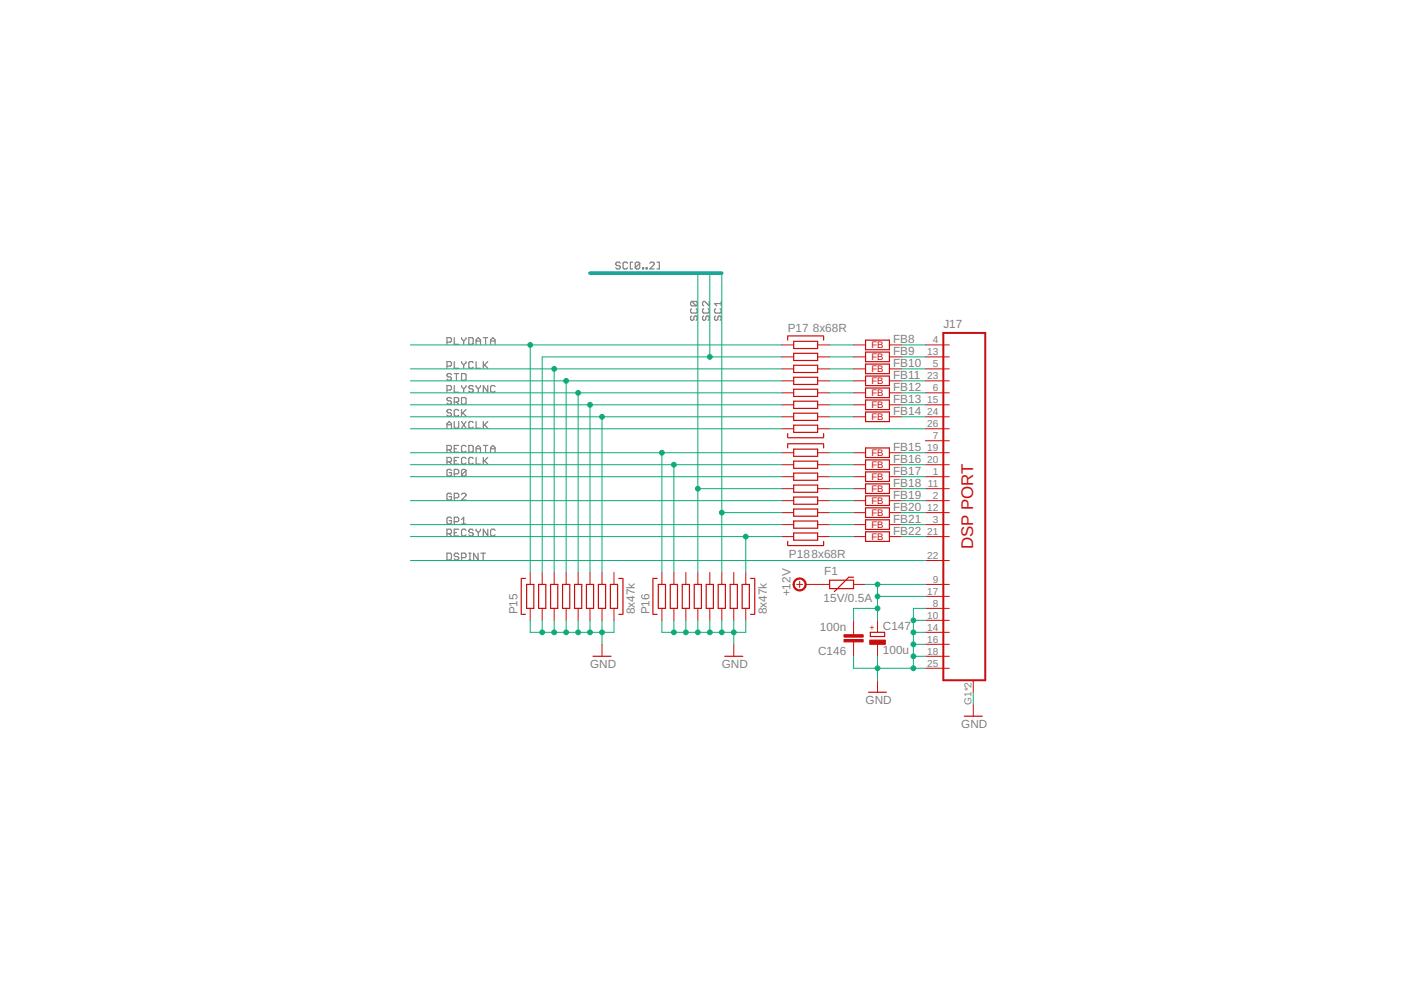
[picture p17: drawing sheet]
<svg xmlns="http://www.w3.org/2000/svg" width="297mm" height="210mm" viewBox="0 0 297 210" stroke-linecap="round" stroke-linejoin="round" font-family="sans-serif">
<defs><g id="words">
<text font-size="3.6" fill="#c90d0c" x="206.4" y="116.5" transform="rotate(-90 206.4 116.5)">DSP PORT</text>
<g font-size="2.5" fill="#808080">
<text x="167" y="70.5">P17</text>
<text x="172.3" y="70.5">8x68R</text>
<text x="200" y="69.6">J17</text>
<text x="189.3" y="72.8">FB8</text>
<text x="189.3" y="77.8">FB10</text>
<text x="189.3" y="75.3">FB9</text>
<text x="189.3" y="82.9">FB12</text>
<text x="189.3" y="80.4">FB11</text>
<text x="189.3" y="85.5">FB13</text>
<text x="189.3" y="88">FB14</text>
<text x="189.3" y="95.6">FB15</text>
<text x="189.3" y="100.7">FB17</text>
<text x="189.3" y="98.1">FB16</text>
<text x="189.3" y="105.8">FB19</text>
<text x="189.3" y="103.2">FB18</text>
<text x="189.3" y="110.8">FB21</text>
<text x="189.3" y="108.3">FB20</text>
<text x="189.3" y="113.4">FB22</text>
<text x="167.3" y="118.2">P188x68R</text>
<text x="174.7" y="122">F1</text>
<text x="109.7" y="130.3" transform="rotate(-90 109.7 130.3)">P15</text>
<text x="134.6" y="130.3" transform="rotate(-90 134.6 130.3)">8x47k</text>
<text x="137.7" y="130.3" transform="rotate(-90 137.7 130.3)">P16</text>
<text x="162.6" y="130.3" transform="rotate(-90 162.6 130.3)">8x47k</text>
<text x="167.6" y="126.5" transform="rotate(-90 167.6 126.5)">+12V</text>
<text x="174.6" y="127.7">15V/0.5A</text>
<text x="173.9" y="133.7">100n</text>
<text x="187.2" y="133.6">C147</text>
<text x="125.1" y="141.7">GND</text>
<text x="153" y="141.7">GND</text>
<text x="173.5" y="138.8">C146</text>
<text x="187.2" y="138.7">100u</text>
<text x="183.5" y="149.3">GND</text>
<text x="203.8" y="154.4">GND</text>
</g>
<g font-size="2.1" fill="#808080">
<text x="196.6" y="75.3">13</text>
<text x="197.8" y="72.8">4</text>
<text x="197.8" y="77.9">5</text>
<text x="196.6" y="80.4">23</text>
<text x="197.8" y="82.9">6</text>
<text x="196.6" y="85.5">15</text>
<text x="196.6" y="88">24</text>
<text x="196.6" y="95.6">19</text>
<text x="196.6" y="90.6">26</text>
<text x="197.8" y="93.1">7</text>
<text x="196.6" y="98.2">20</text>
<text x="197.8" y="100.7">1</text>
<text x="196.7" y="103.3">11</text>
<text x="197.8" y="105.8">2</text>
<text x="196.6" y="108.3">12</text>
<text x="196.6" y="113.4">21</text>
<text x="197.8" y="110.9">3</text>
<text x="196.6" y="118.5">22</text>
<text x="197.8" y="123.6">9</text>
<text x="196.6" y="131.2">10</text>
<text x="196.6" y="126.1">17</text>
<text x="197.8" y="128.6">8</text>
<text x="196.6" y="133.7">14</text>
<text x="196.6" y="136.3">16</text>
<text x="196.6" y="138.8">18</text>
<text x="196.6" y="141.3">25</text>
<text x="206" y="149.5" transform="rotate(-90 206 149.5)">G1*2</text>
</g>
<g font-size="2" fill="#c90d0c">
<text x="184.8" y="73.8">FB</text>
<text x="184.8" y="76.4">FB</text>
<text x="184.8" y="78.9">FB</text>
<text x="184.8" y="84">FB</text>
<text x="184.8" y="81.5">FB</text>
<text x="184.8" y="86.5">FB</text>
<text x="184.8" y="89.1">FB</text>
<text x="184.8" y="101.8">FB</text>
<text x="184.8" y="96.7">FB</text>
<text x="184.8" y="99.2">FB</text>
<text x="184.8" y="106.8">FB</text>
<text x="184.8" y="104.3">FB</text>
<text x="184.8" y="111.9">FB</text>
<text x="184.8" y="109.4">FB</text>
<text x="184.8" y="114.5">FB</text>
</g>
<text font-size="1.8" fill="#c90d0c" x="185.5" y="133.7" transform="rotate(-90 185.5 133.7)">+</text>
</g></defs>
<g fill="none" stroke="#808080" stroke-width=".25">
<path d="M131.5 55.8l-.2-.2h-.5l-.2 .2v.3l.2 .2h.5l.2 .2-.2 .5h-.5l-.2-.2M133.1 55.8l-.3-.2h-.5l-.2 .2v1l.2 .2h.5l.3-.2M134.1 55.6h-.5v1.4h.5M135.6 55.8l-.2-.2h-.5l-.2 .2v1M135.6 55.8v1l-.2 .2h-.5l-.2-.2M135.6 55.8l-.9 1M136.2 56.8h.3v.2h-.3zM137 56.8h.2v.2h-.2zM137.8 55.8l.2-.2h.5l.2 .2v.3l-.9 .9h.9M139.3 55.6h.5v1.4h-.5M94.8 72.5h.7l.2-.2v-.5l-.2-.2h-.7v1.4M94.8 77.6h.7l.2-.2v-.5l-.2-.2h-.7v1.4"/>
<path d="M95.7 79.4l-.2-.2h-.5l-.2 .5 .2 .2h.5l.2 .5-.2 .2h-.5l-.2-.2M96.3 71.6v1.4h1M96.3 76.7v1.4h1M96.3 79.2h1M96.8 79.2v1.4M97.9 71.6v.2l.4 .5M97.9 76.7v.2l.4 .5M97.9 79.2h.7l.2 .2v1l-.2 .2h-.7zM98.3 72.3v.7M98.3 77.4v.7M98.8 71.6v.2l-.5 .5M98.8 76.7v.2l-.5 .5"/>
<path d="M99.4 71.6h.7l.2 .2v1l-.2 .2h-.7zM100.3 76.9l-.2-.2h-.5l-.2 .2v1l.2 .2h.5l.2-.2M100.9 73v-.9l.5-.5 .5 .5v.9M100.9 76.7v1.4h1M100.9 72.3h1M102.5 76.7v1.4M102.5 71.6h.9M102.7 77.4l.7 .7M103 71.6v1.4M103.4 76.7l-.9 .9M104 72.3h1M104 73v-.9l.5-.5 .5 .5v.9"/>
<path d="M146.6 67l-.2 .2v.5l.2 .2 .5-.2v-.5l.3-.2 .4 .2v.5l-.2 .2M146.6 63.9l-.2 .2v.5l.2 .3h1M146.6 65.4l-.2 .3v.4l.2 .3h1l.2-.3v-.4l-.2-.3M146.6 63.9h1l.2 .2v.5l-.2 .3M146.6 63.9l1 1M149.2 67l-.3 .2v.5l.3 .2 .4-.2v-.5l.3-.2 .5 .2v.5l-.3 .2M149.2 65.4l-.3 .3v.4l.3 .3h.9l.3-.3v-.4l-.3-.3M150.4 63.9v1l-1-1-.5 .2v.5l.3 .3M151.7 67l-.2 .2v.5l.2 .2 .5-.2v-.5l.2-.2 .5 .2v.5l-.2 .2M151.7 65.4l-.2 .3v.4l.2 .3h1l.2-.3v-.4l-.2-.3M152.9 63.9v1M152.9 64.4h-1.4l.5 .5"/>
<path d="M94.8 82.7h.7l.2-.3v-.4l-.2-.3h-.7v1.5M94.8 90.8v-1l.4-.4 .5 .4v1M94.8 95.4h.7l.2-.3v-.4l-.2-.3h-.7v1.5M94.8 97.9h.7l.2-.2v-.5l-.2-.2h-.7v1.4M94.8 90.1h.9M95.2 95.4l.5 .5M95.2 97.9l.5 .5M95.7 84.5l-.2-.2h-.5l-.2 .5 .2 .2h.5l.2 .5-.2 .2h-.5l-.2-.2M95.7 87.1l-.2-.3h-.5l-.2 .5 .2 .2h.5l.2 .5-.2 .2h-.5l-.2-.2M95.7 99.8l-.2-.3h-.5l-.2 .3v.9l.2 .2h.5l.2-.2v-.5h-.5M96.3 81.7v1.5h1M96.3 85.2h.7l.3-.2v-.5l-.3-.2h-.7v1.4"/>
<path d="M96.3 89.4v1.2l.2 .2h.5l.3-.2v-1.2M96.3 95.1h.5M96.3 97.7h.5M96.8 85.2l.5 .5M97.3 87.1l-.3-.3h-.5l-.2 .3v.9l.2 .2h.5l.3-.2M97.3 94.4h-1v1.5h1M97.3 97h-1v1.4h1M97.9 81.7v.3l.4 .4M97.9 84.3h.7l.2 .2v1l-.2 .2h-.7zM97.9 86.8v1.4M97.9 89.4l.9 1.4M98.1 87.5l.7 .7"/>
<path d="M98.3 82.4v.8M98.8 94.7l-.2-.3h-.5l-.2 .3v.9l.2 .3h.5l.2-.3M98.8 97.2l-.2-.2h-.5l-.2 .2v1l.2 .2h.5l.2-.2M98.8 99.8l-.2-.3h-.5l-.2 .3v.9M98.8 81.7v.3l-.5 .4M98.8 99.8v.9l-.2 .2h-.5l-.2-.2M98.8 89.4l-.9 1.4M98.8 99.8l-.9 .9M98.8 86.8l-.9 1M99.4 94.4h.7l.2 .3v.9l-.2 .3h-.7zM100.3 89.6l-.2-.2h-.5l-.2 .2v1l.2 .2h.5l.2-.2M100.3 82l-.2-.3h-.5l-.2 .3 .2 .4h.5l.2 .3-.2 .5h-.5l-.2-.3"/>
<path d="M100.3 97.2l-.2-.2h-.5l-.2 .2v1l.2 .2h.5l.2-.2M100.9 89.4v1.4h1M100.9 81.7v.3l.5 .4M100.9 95.9v-1l.5-.5 .5 .5v1M100.9 97v1.4h1M100.9 95.1h1M101.4 82.4v.8M101.9 81.7v.3l-.5 .4M102.5 89.4v1.4M102.5 97v1.4M102.5 94.4h.9M102.7 90.1l.7 .7"/>
<path d="M102.7 97.7l.7 .7M103 94.4v1.5M103.4 81.7v1.5l-.9-1.5v1.5M103.4 89.4l-.9 .9M103.4 97l-.9 .9M104 95.9v-1l.5-.5 .5 .5v1M104 95.1h1M105 82l-.3-.3h-.4l-.3 .3v.9l.3 .3h.4l.3-.3M94.8 113.2h.7l.2-.3v-.4l-.2-.3h-.7v1.4M94.8 117.3h.7l.2 .2v1l-.2 .2h-.7zM95.2 113.2l.5 .4M95.7 104.8l-.2-.2h-.5l-.2 .2v1l.2 .2h.5l.2-.2v-.5h-.5"/>
<path d="M95.7 109.9l-.2-.2h-.5l-.2 .2v.9l.2 .3h.5l.2-.3v-.4h-.5M96.3 100.5h.7l.3-.3v-.4l-.3-.3h-.7v1.4M96.3 105.5h.7l.3-.2v-.5l-.3-.2h-.7v1.4M96.3 110.6h.7l.3-.2v-.5l-.3-.2h-.7v1.4M96.3 112.9h.5M97.3 117.5l-.3-.2h-.5l-.2 .5 .2 .2h.5l.3 .2v.3l-.3 .2h-.5l-.2-.2M97.3 112.2h-1v1.4h1M97.9 118.2h.7l.2-.2v-.5l-.2-.2h-.7v1.4M97.9 104.8l.2-.2h.5l.2 .2v.3l-.9 .9h.9M97.9 111.1h.9M97.9 110.2l.4-.5v1.4M98.8 112.5l-.2-.3h-.5l-.2 .3v.9l.2 .2h.5l.2-.2"/>
<path d="M99.4 118.7h.5M99.4 117.3h.5M99.6 117.3v1.4M100.3 112.5l-.2-.3h-.5l-.2 .5 .2 .2h.5l.2 .5-.2 .2h-.5l-.2-.2M100.9 112.2v.3l.5 .4M101.4 117.3v1.4l-1-1.4v1.4M101.4 112.9v.7M101.9 112.2v.3l-.5 .4M102 117.3h.9M102.4 117.3v1.4M103.4 112.2v1.4l-.9-1.4v1.4M105 112.5l-.3-.3h-.4l-.3 .3v.9l.3 .2h.4l.3-.2"/>
</g>
<g fill="none" stroke="#c90d0c" stroke-width=".25">
<path d="M167 71.2h7.6M167 71.4v.7M168.3 72.4h5.1v1.5h-5.1zM168.3 74.9h5.1v1.5h-5.1zM168.3 77.4h5.1v1.6h-5.1zM168.3 80h5.1v1.5h-5.1zM174.6 71.4v.7M183.5 72.1h5.1v2h-5.1zM183.5 74.7h5.1v2h-5.1zM183.5 77.2h5.1v2h-5.1zM183.5 79.7h5.1v2.1h-5.1zM167 92.8h7.6"/>
<path d="M167 91.9v.8M167 94.2v.8M167 94.1h7.6M168.3 82.5h5.1v1.6h-5.1zM168.3 85.1h5.1v1.5h-5.1zM168.3 87.6h5.1v1.5h-5.1zM168.3 90.1h5.1v1.6h-5.1zM168.3 95.2h5.1v1.6h-5.1zM168.3 97.8h5.1v1.5h-5.1zM174.6 91.9v.8M174.6 94.2v.8M183.5 82.3h5.1v2h-5.1z"/>
<path d="M183.5 84.8h5.1v2h-5.1zM183.5 87.4h5.1v2h-5.1zM183.5 95h5.1v2h-5.1zM183.5 97.5h5.1v2h-5.1zM167 114.8v.7M167 115.7h7.6M168.3 100.3h5.1v1.5h-5.1zM168.3 102.8h5.1v1.6h-5.1zM168.3 105.4h5.1v1.5h-5.1zM168.3 107.9h5.1v1.6h-5.1zM168.3 110.5h5.1v1.5h-5.1zM168.3 113h5.1v1.5h-5.1z"/>
<path d="M174.6 114.8v.7M183.5 100.1h5.1v2h-5.1zM183.5 102.6h5.1v2h-5.1zM183.5 105.1h5.1v2.1h-5.1zM183.5 107.7h5.1v2h-5.1zM183.5 110.2h5.1v2h-5.1zM183.5 112.8h5.1v2h-5.1zM110.5 122.6v7.7M110.6 130.3h.8M110.6 122.6h.8M111.7 123.9h1.5v5.1h-1.5zM114.2 123.9h1.5v5.1h-1.5z"/>
<path d="M116.7 123.9h1.6v5.1h-1.6zM119.3 123.9h1.5v5.1h-1.5zM121.8 123.9h1.5v5.1h-1.5zM124.3 123.9h1.6v5.1h-1.6zM125.7 139.1h3.8M126.9 123.9h1.5v5.1h-1.5zM129.4 123.9h1.5v5.1h-1.5zM131.2 130.3h.8M131.2 122.6h.8M132.1 122.6v7.7M138.4 122.6v7.7M138.6 130.3h.7"/>
<path d="M138.6 122.6h.7M139.6 123.9h1.5v5.1h-1.5zM142.1 123.9h1.5v5.1h-1.5zM144.7 123.9h1.5v5.1h-1.5zM147.2 123.9h1.5v5.1h-1.5zM149.7 123.9h1.6v5.1h-1.6zM152.3 123.9h1.5v5.1h-1.5zM153.7 139.1h3.8M154.8 123.9h1.5v5.1h-1.5zM157.4 123.9h1.5v5.1h-1.5zM159.1 130.3h.8M159.1 122.6h.8"/>
<path d="M160 122.6v7.7M175.9 123h5.1v1.8h-5.1zM181 122.4h-1l-3.1 3M184.5 134.1h3.1v.9h-3.1zM184.1 146.8h3.8M204.4 151.8h3.9"/>
</g>
<g fill="none" stroke="#c90d0c" stroke-width=".21">
<path d="M165.7 73.1h2.6M165.7 78.2h2.6M165.7 75.7h2.6M173.4 73.1h2.5M173.4 78.2h2.5M173.4 75.7h2.5M181 73.1h2.5M181 78.2h2.5M181 75.7h2.5M188.6 73.1h2.5M188.6 78.2h2.5M188.6 75.7h2.5"/>
<path d="M196.2 73.1h5.1M196.2 78.2h5.1M196.2 75.7h5.1M165.7 83.3h2.6M165.7 85.8h2.6M165.7 96h2.6M165.7 98.5h2.6M165.7 80.8h2.6M165.7 88.4h2.6M165.7 90.9h2.6M173.4 83.3h2.5M173.4 85.8h2.5"/>
<path d="M173.4 96h2.5M173.4 98.5h2.5M173.4 80.8h2.5M173.4 88.4h2.5M173.4 90.9h2.5M181 83.3h2.5M181 85.8h2.5M181 96h2.5M181 98.5h2.5M181 80.8h2.5M181 88.4h2.5M188.6 83.3h2.5"/>
<path d="M188.6 85.8h2.5M188.6 96h2.5M188.6 98.5h2.5M188.6 80.8h2.5M188.6 88.4h2.5M196.2 83.3h5.1M196.2 85.8h5.1M196.2 96h5.1M196.2 98.5h5.1M196.2 80.8h5.1M196.2 88.4h5.1M196.2 90.9h5.1"/>
<path d="M196.2 93.5h5.1M165.7 101.1h2.6M165.7 106.2h2.6M165.7 111.2h2.6M165.7 103.6h2.6M165.7 108.7h2.6M165.7 113.8h2.6M173.4 101.1h2.5M173.4 106.2h2.5M173.4 111.2h2.5M173.4 103.6h2.5M173.4 108.7h2.5"/>
<path d="M173.4 113.8h2.5M181 101.1h2.5M181 106.2h2.5M181 111.2h2.5M181 103.6h2.5M181 108.7h2.5M181 113.8h2.5M188.6 101.1h2.5M188.6 106.2h2.5M188.6 111.2h2.5M188.6 103.6h2.5M188.6 108.7h2.5"/>
<path d="M188.6 113.8h2.5M196.2 101.1h5.1M196.2 106.2h5.1M196.2 111.2h5.1M196.2 103.6h5.1M196.2 108.7h5.1M196.2 113.8h5.1M196.2 118.9h5.1M112.4 121.4v2.5M112.4 129v2.5M115 121.4v2.5M115 129v2.5"/>
<path d="M117.5 121.4v2.5M117.5 129v2.5M120 121.4v2.5M120 129v2.5M122.6 121.4v2.5M122.6 129v2.5M125.1 121.4v2.5M125.1 129v2.5M127.6 121.4v2.5M127.6 129v2.5M127.6 136.6v2.5M130.2 121.4v2.5"/>
<path d="M130.2 129v2.5M140.3 121.4v2.5M140.3 129v2.5M142.9 121.4v2.5M142.9 129v2.5M145.4 121.4v2.5M145.4 129v2.5M148 121.4v2.5M148 129v2.5M150.5 121.4v2.5M150.5 129v2.5M153 121.4v2.5"/>
<path d="M153 129v2.5M155.6 121.4v2.5M155.6 129v2.5M155.6 136.6v2.5M158.1 121.4v2.5M158.1 129v2.5M168.9 123.9h1.3M169.5 123.3v1.2M170.8 123.9h5.1M181 123.9h2.5M181 131.5v3.1M181 136.1v3"/>
<path d="M186.1 131.5v2.6M186.1 136.6v2.5M196.2 123.9h5.1M196.2 129h5.1M196.2 131.5h5.1M196.2 134.1h5.1M196.2 136.6h5.1M196.2 126.4h5.1M196.2 139.1h5.1M186.1 144.2v2.6M196.2 141.7h5.1M206.4 144.2v2.6"/>
<path d="M206.4 149.3v2.5"/>
</g>
<path d="M168.5 123a1.4 1.4 0 0 1 2.2 .2 1.4 1.4 0 0 1-.8 2.1 1.4 1.4 0 0 1-1.8-1.4h.3a1.14 1.14 0 0 1 1.7-.9 1.14 1.14 0 0 1 .1 1.9 1.14 1.14 0 0 1-1.8-.7v-.3h-.3z" fill-rule="evenodd" fill="#c90d0c" stroke="#c90d0c" stroke-width=".21"/>
<g fill="#c90d0c" stroke="#c90d0c" stroke-width=".21">
<path d="M184.4 135.7h3.3v.9h-3.3z"/>
<path d="M178.9 134.6h4.1v.5h-4.1z"/>
<path d="M178.9 135.6h4.1v.5h-4.1z"/>
</g>
<path d="M200 70.6h8.9v73.6h-8.9z" fill="none" stroke="#c90d0c" stroke-width=".42"/>
<path d="M125.1 57.9h27.9" fill="none" stroke="#0696d7" stroke-width=".76"/>
<g fill="none" stroke="#0dab76" stroke-width=".21">
<path d="M148 57.9v63.5M150.5 57.9v17.8M153 57.9v63.5M87 73.1h78.7M87 78.2h78.7M112.4 73.1v48.3M117.5 78.2v43.2M165.7 75.7h-50.7v45.7M175.9 73.1h5.1M175.9 78.2h5.1M175.9 75.7h5.1M191.1 73.1h5.1"/>
<path d="M191.1 78.2h5.1M191.1 75.7h5.1M87 83.3h78.7M87 85.8h78.7M87 96h78.7M87 98.5h78.7M87 80.8h78.7M87 88.4h78.7M87 90.9h78.7M120 80.8v40.6M122.6 83.3v38.1M125.1 85.8v35.6"/>
<path d="M127.6 88.4v33M140.3 96v25.4M142.9 98.5v22.9M175.9 83.3h5.1M175.9 85.8h5.1M175.9 96h5.1M175.9 98.5h5.1M175.9 80.8h5.1M175.9 88.4h5.1M175.9 90.9h20.3M191.1 83.3h5.1M191.1 85.8h5.1"/>
<path d="M191.1 96h5.1M191.1 98.5h5.1M191.1 80.8h5.1M191.1 88.4h5.1M87 101.1h78.7M87 106.2h78.7M87 111.2h78.7M87 113.8h78.7M87 118.9h109.2M148 103.6h17.7M153 108.7h12.7M158.1 113.8v7.6"/>
<path d="M175.9 101.1h5.1M175.9 106.2h5.1M175.9 111.2h5.1M175.9 103.6h5.1M175.9 108.7h5.1M175.9 113.8h5.1M191.1 101.1h5.1M191.1 106.2h5.1M191.1 111.2h5.1M191.1 103.6h5.1M191.1 108.7h5.1M191.1 113.8h5.1"/>
<path d="M112.4 131.5v2.6h17.8v-2.6M115 131.5v2.6M117.5 131.5v2.6M120 131.5v2.6M122.6 131.5v2.6M125.1 131.5v2.6M127.6 131.5v5.1M140.3 131.5v2.6h17.8v-2.6M142.9 131.5v2.6M145.4 131.5v2.6M148 131.5v2.6M150.5 131.5v2.6"/>
<path d="M153 131.5v2.6M155.6 131.5v5.1M181 139.1v2.6h15.2M183.5 123.9h12.7M186.1 129h-5.1v2.5M186.1 123.9v7.6M186.1 139.1v5.1M186.1 126.4h10.1M193.7 131.5h2.5M193.7 134.1h2.5M193.7 136.6h2.5M193.7 139.1h2.5"/>
<path d="M196.2 129h-2.5v12.7M206.4 146.8v2.5"/>
</g>
<g fill="#0dab76" stroke="#0dab76" stroke-width=".21">
<circle cx="193.7" cy="141.7" r=".51"/>
<circle cx="193.7" cy="136.6" r=".51"/>
<circle cx="193.7" cy="134.1" r=".51"/>
<circle cx="193.7" cy="131.5" r=".51"/>
<circle cx="186.1" cy="141.7" r=".51"/>
<circle cx="193.7" cy="139.1" r=".51"/>
<circle cx="142.9" cy="134.1" r=".51"/>
<circle cx="145.4" cy="134.1" r=".51"/>
<circle cx="150.5" cy="134.1" r=".51"/>
<circle cx="153" cy="134.1" r=".51"/>
<circle cx="155.6" cy="134.1" r=".51"/>
<circle cx="148" cy="134.1" r=".51"/>
<circle cx="127.6" cy="134.1" r=".51"/>
<circle cx="125.1" cy="134.1" r=".51"/>
<circle cx="122.6" cy="134.1" r=".51"/>
<circle cx="120" cy="134.1" r=".51"/>
<circle cx="117.5" cy="134.1" r=".51"/>
<circle cx="115" cy="134.1" r=".51"/>
<circle cx="112.4" cy="73.1" r=".51"/>
<circle cx="117.5" cy="78.2" r=".51"/>
<circle cx="122.6" cy="83.3" r=".51"/>
<circle cx="148" cy="103.6" r=".51"/>
<circle cx="153" cy="108.7" r=".51"/>
<circle cx="150.5" cy="75.7" r=".51"/>
<circle cx="158.1" cy="113.8" r=".51"/>
<circle cx="120" cy="80.8" r=".51"/>
<circle cx="125.1" cy="85.8" r=".51"/>
<circle cx="127.6" cy="88.4" r=".51"/>
<circle cx="140.3" cy="96" r=".51"/>
<circle cx="142.9" cy="98.5" r=".51"/>
<circle cx="186.1" cy="129" r=".51"/>
<circle cx="186.1" cy="126.4" r=".51"/>
<circle cx="186.1" cy="123.9" r=".51"/>
</g>
<use href="#words"/>
</svg>
